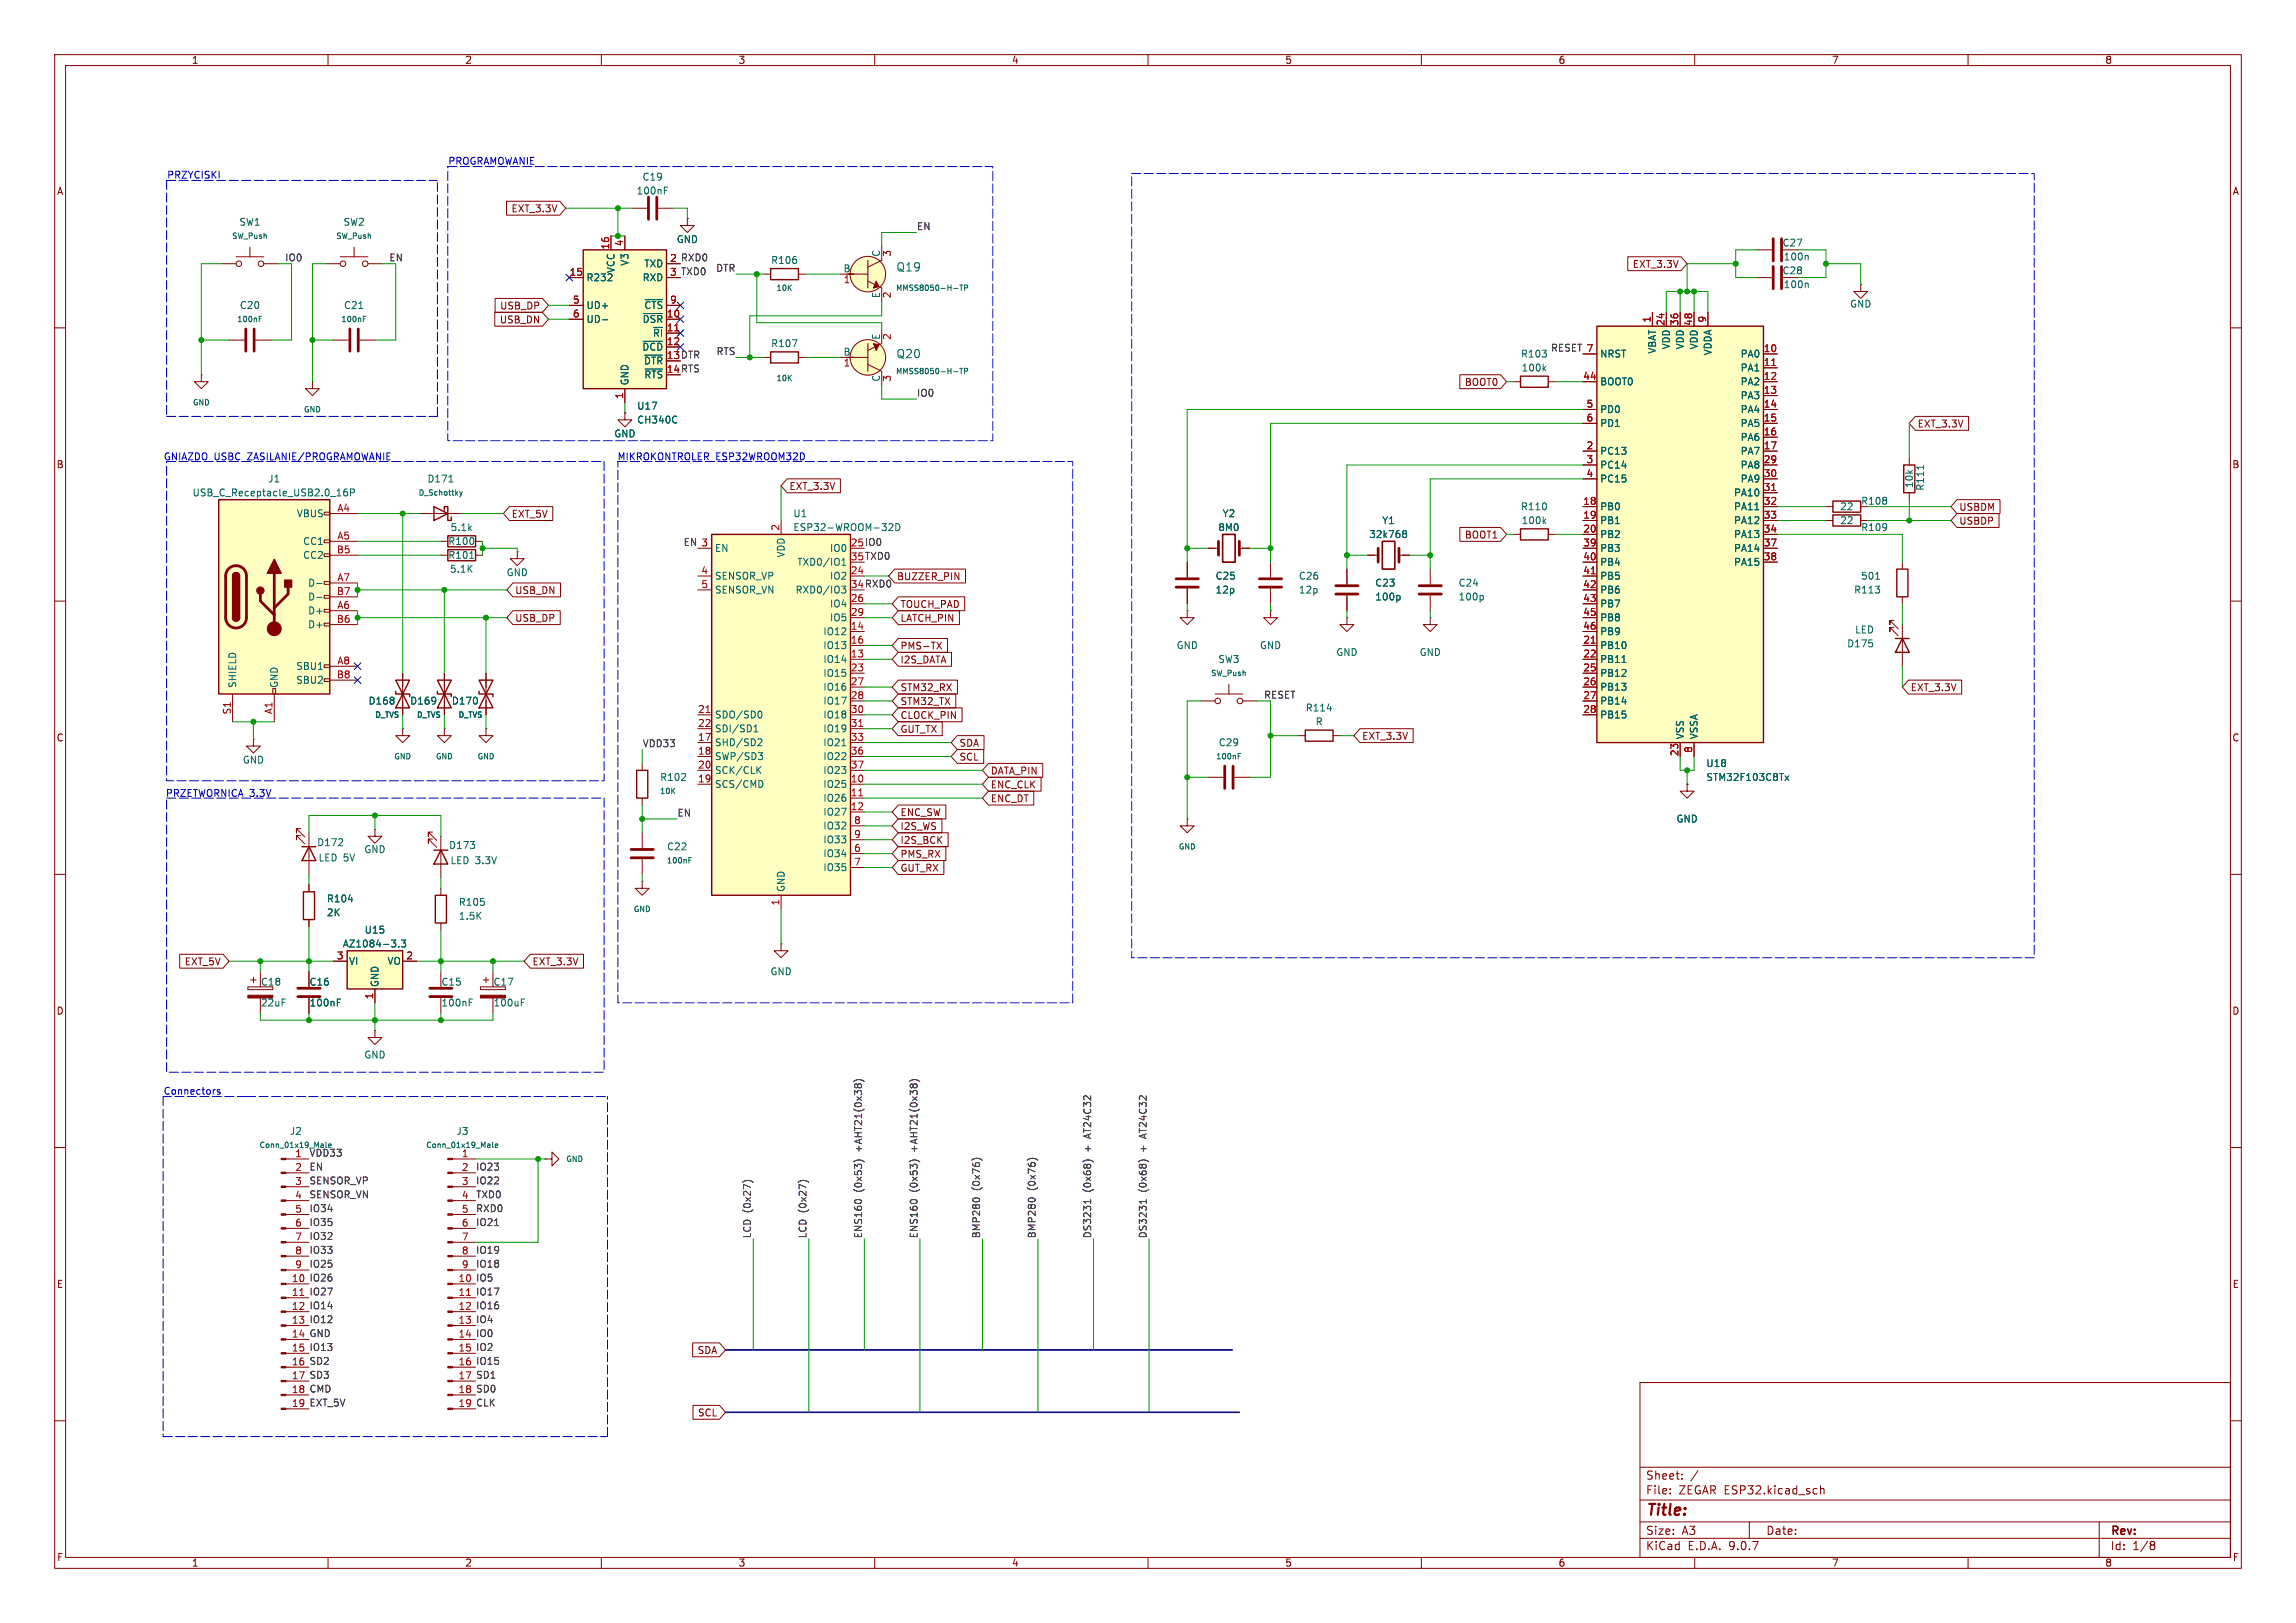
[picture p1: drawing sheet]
<svg xmlns="http://www.w3.org/2000/svg" width="420mm" height="297mm" viewBox="0 0 420 297" stroke-linecap="round" stroke-linejoin="round" font-family="sans-serif">
<defs><g id="words">
<text font-size="2.8" fill="#840000" x="301" y="277.9">Title:</text>
<g font-size="2.1" fill="#006464">
<text x="163.9" y="49.9">Q19</text>
<text x="163.9" y="65.8">Q20</text>
</g>
<g font-size="2.1" fill="#840000">
<text x="301" y="273.7">File:</text>
<text x="301" y="271">Sheet:</text>
<text x="307.1" y="273.7">ZEGAR ESP32.kicad_sch</text>
<text x="301" y="281.1">Size:</text>
<text x="307.6" y="281.1">A3</text>
<text x="323" y="281.1">Date:</text>
<text x="386" y="281.3">Rev:</text>
<text x="301" y="283.9">KiCad</text>
<text x="308.7" y="283.9">E.D.A.</text>
<text x="316.3" y="283.9">9.0.7</text>
<text x="386" y="283.9">Id:</text>
<text x="390.1" y="283.9">1/8</text>
</g>
<g font-size="1.8" fill="#840000">
<text x="35" y="11.9">1</text>
<text x="85" y="11.9">2</text>
<text x="135" y="11.9">3</text>
<text x="185" y="11.9">4</text>
<text x="235" y="11.9">5</text>
<text x="285" y="11.9">6</text>
<text x="335" y="11.9">7</text>
<text x="385" y="11.9">8</text>
<text x="10.3" y="35.9">A</text>
<text x="408.3" y="35.9">A</text>
<text x="93.5" y="39.1">EXT_3.3V</text>
<text x="122.5" y="48">2 RXD0</text>
<text x="298.6" y="49.2">EXT_3.3V</text>
<text x="91.3" y="59.4">USB_DN</text>
<text x="91.4" y="56.8">USB_DP</text>
<text x="121.9" y="65.8">13 DTR</text>
<text x="121.9" y="68.3">14 RTS</text>
<text x="267.8" y="70.8">BOOT0</text>
<text x="350.7" y="78.4">EXT_3.3V</text>
<text x="10.3" y="85.9">B</text>
<text x="144.3" y="89.9">EXT_3.3V</text>
<text x="408.2" y="85.9">B</text>
<text x="93.5" y="94.9">EXT_5V</text>
<text x="358.3" y="93.7">USBDM</text>
<text x="267.8" y="98.7">BOOT1</text>
<text x="358.3" y="96.2">USBDP</text>
<text x="164" y="106.4">BUZZER_PIN</text>
<text x="94.1" y="108.9">USB_DN</text>
<text x="94.1" y="114">USB_DP</text>
<text x="164.6" y="114">LATCH_PIN</text>
<text x="164.6" y="111.4">TOUCH_PAD</text>
<text x="164.6" y="119.1">PMS-TX</text>
<text x="164.6" y="121.6">I2S_DATA</text>
<text x="164.6" y="129.2">STM32_TX</text>
<text x="164.6" y="126.7">STM32_RX</text>
<text x="164.6" y="131.8">CLOCK_PIN</text>
<text x="349.4" y="126.7">EXT_3.3V</text>
<text x="10.3" y="135.9">C</text>
<text x="164.6" y="134.3">GUT_TX</text>
<text x="175.4" y="136.8">SDA</text>
<text x="249.1" y="135.6">EXT_3.3V</text>
<text x="408.2" y="135.9">C</text>
<text x="175.4" y="139.4">SCL</text>
<text x="181.1" y="141.9">DATA_PIN</text>
<text x="164.6" y="149.5">ENC_SW</text>
<text x="181.1" y="144.5">ENC_CLK</text>
<text x="181.1" y="147">ENC_DT</text>
<text x="164.6" y="154.6">I2S_BCK</text>
<text x="164.6" y="152.1">I2S_WS</text>
<text x="164.6" y="159.7">GUT_RX</text>
<text x="164.6" y="157.2">PMS_RX</text>
<text x="33.7" y="176.8">EXT_5V</text>
<text x="97.3" y="176.8">EXT_3.3V</text>
<text x="10.3" y="185.9">D</text>
<text x="408.2" y="185.9">D</text>
<text x="10.3" y="235.9">E</text>
<text x="408.3" y="235.9">E</text>
<text x="127.5" y="248">SDA</text>
<text x="127.6" y="259.4">SCL</text>
<text x="10.3" y="285.9">F</text>
<text x="35" y="286.9">1</text>
<text x="85" y="286.9">2</text>
<text x="135" y="286.9">3</text>
<text x="185" y="286.9">4</text>
<text x="235" y="286.9">5</text>
<text x="285" y="286.9">6</text>
<text x="335" y="286.9">7</text>
<text x="385" y="286.9">8</text>
<text x="408.3" y="285.9">F</text>
</g>
<g font-size="1.8" fill="#0000c2">
<text x="30.5" y="32.8">PRZYCISKI</text>
<text x="81.9" y="30.2">PROGRAMOWANIE</text>
<text x="29.9" y="84.4">GNIAZDO USBC</text>
<text x="45.4" y="84.4">ZASILANIE/PROGRAMOWANIE</text>
<text x="112.9" y="84.4">MIKROKONTROLER</text>
<text x="130.9" y="84.4">ESP32WROOM32D</text>
<text x="30.3" y="146">PRZETWORNICA 3.3V</text>
<text x="29.8" y="200.4">Connectors</text>
</g>
<g font-size="1.8" fill="#006464">
<text x="116.3" y="35.8">100nF</text>
<text x="117.4" y="33.2">C19</text>
<text x="43.7" y="41.5">SW1</text>
<text x="62.7" y="41.5">SW2</text>
<text x="123.7" y="44.7">GND</text>
<text x="161" y="47.1" transform="rotate(-90 161 47.1)">C</text>
<text x="326" y="45.3">C27</text>
<text x="326.2" y="47.9">100n</text>
<text x="107.2" y="51.7">R232</text>
<text x="112.6" y="50.1" transform="rotate(-90 112.6 50.1)">VCC</text>
<text x="115.2" y="48.7" transform="rotate(-90 115.2 48.7)">V3</text>
<text x="117.5" y="51.7">RXD</text>
<text x="117.8" y="49.1">TXD</text>
<text x="141" y="48.5">R106</text>
<text x="154.2" y="49.9">B</text>
<text x="326" y="50.4">C28</text>
<text x="326.2" y="52.9">100n</text>
<text x="43.8" y="56.7">C20</text>
<text x="62.8" y="56.7">C21</text>
<text x="107.2" y="56.7">UD+</text>
<text x="107.2" y="59.3">UD-</text>
<text x="117.5" y="59.3">~{DSR}</text>
<text x="117.8" y="56.7">~{CTS}</text>
<text x="161" y="54.7" transform="rotate(-90 161 54.7)">E</text>
<text x="338.3" y="56.5">GND</text>
<text x="117.4" y="64.4">~{DCD}</text>
<text x="119.3" y="61.8">~{RI}</text>
<text x="141" y="63.7">R107</text>
<text x="154.2" y="65.2">B</text>
<text x="161" y="62.3" transform="rotate(-90 161 62.3)">E</text>
<text x="278.1" y="65.6">R103</text>
<text x="292.6" y="65.6">NRST</text>
<text x="303.1" y="64.8" transform="rotate(-90 303.1 64.8)">VBAT</text>
<text x="305.7" y="64" transform="rotate(-90 305.7 64)">VDD</text>
<text x="308.2" y="64" transform="rotate(-90 308.2 64)">VDD</text>
<text x="310.7" y="64" transform="rotate(-90 310.7 64)">VDD</text>
<text x="313.3" y="65.1" transform="rotate(-90 313.3 65.1)">VDDA</text>
<text x="318.3" y="65.6">PA0</text>
<text x="115.2" y="70.6" transform="rotate(-90 115.2 70.6)">GND</text>
<text x="117.7" y="66.9">~{DTR}</text>
<text x="117.8" y="69.4">~{RTS}</text>
<text x="161" y="70" transform="rotate(-90 161 70)">C</text>
<text x="278.2" y="68.2">100k</text>
<text x="292.6" y="70.7">BOOT0</text>
<text x="318.3" y="68.2">PA1</text>
<text x="318.3" y="70.7">PA2</text>
<text x="116.5" y="75.2">U17</text>
<text x="116.5" y="77.7">CH340C</text>
<text x="292.6" y="75.8">PD0</text>
<text x="318.3" y="73.3">PA3</text>
<text x="318.3" y="75.8">PA4</text>
<text x="112.3" y="80.2">GND</text>
<text x="292.6" y="78.3">PD1</text>
<text x="292.6" y="83.4">PC13</text>
<text x="318.3" y="78.3">PA5</text>
<text x="318.3" y="80.9">PA6</text>
<text x="318.3" y="83.4">PA7</text>
<text x="49" y="88.5">J1</text>
<text x="78.1" y="88.5">D171</text>
<text x="292.6" y="86">PC14</text>
<text x="292.6" y="88.5">PC15</text>
<text x="318.3" y="86">PA8</text>
<text x="318.3" y="88.5">PA9</text>
<text x="350.1" y="89.4" transform="rotate(-90 350.1 89.4)">10k</text>
<text x="352.1" y="89.9" transform="rotate(-90 352.1 89.9)">R111</text>
<text x="35.1" y="91">USB_C_Receptacle_USB2.0_16P</text>
<text x="54.2" y="94.8">VBUS</text>
<text x="145" y="94.8">U1</text>
<text x="223.5" y="94.8">Y2</text>
<text x="278.1" y="93.6">R110</text>
<text x="292.6" y="93.6">PB0</text>
<text x="317.1" y="91">PA10</text>
<text x="317.1" y="93.6">PA11</text>
<text x="336.5" y="93.6">22</text>
<text x="340.3" y="92.6">R108</text>
<text x="55.4" y="99.9">CC1</text>
<text x="81.9" y="99.9">R100</text>
<text x="82.3" y="97.4">5.1k</text>
<text x="130.7" y="101.2">EN</text>
<text x="145" y="97.4">ESP32-WROOM-32D</text>
<text x="151.7" y="101.2">IO0</text>
<text x="222.8" y="97.4">8M0</text>
<text x="250.4" y="98.7">32k768</text>
<text x="252.7" y="96.1">Y1</text>
<text x="278.2" y="96.1">100k</text>
<text x="292.6" y="96.1">PB1</text>
<text x="292.6" y="98.7">PB2</text>
<text x="292.6" y="101.2">PB3</text>
<text x="317.1" y="96.1">PA12</text>
<text x="317.1" y="98.7">PA13</text>
<text x="317.1" y="101.2">PA14</text>
<text x="336.5" y="96.1">22</text>
<text x="340.3" y="97.4">R109</text>
<text x="55.4" y="102.5">CC2</text>
<text x="56.3" y="107.5">D-</text>
<text x="81.9" y="102.5">R101</text>
<text x="82.2" y="105">5.1K</text>
<text x="92.6" y="105.6">GND</text>
<text x="130.7" y="106.3">SENSOR_VP</text>
<text x="143.7" y="102.1" transform="rotate(-90 143.7 102.1)">VDD</text>
<text x="145.7" y="103.7">TXD0/IO1</text>
<text x="151.7" y="106.3">IO2</text>
<text x="222.3" y="106.3">C25</text>
<text x="237.5" y="106.3">C26</text>
<text x="251.5" y="107.5">C23</text>
<text x="266.7" y="107.5">C24</text>
<text x="292.6" y="103.7">PB4</text>
<text x="292.6" y="106.3">PB5</text>
<text x="317.1" y="103.7">PA15</text>
<text x="340.3" y="106.3">501</text>
<text x="56.3" y="110.1">D-</text>
<text x="56.3" y="112.6">D+</text>
<text x="130.7" y="108.8">SENSOR_VN</text>
<text x="145.4" y="108.8">RXD0/IO3</text>
<text x="151.7" y="111.4">IO4</text>
<text x="151.7" y="113.9">IO5</text>
<text x="222.3" y="108.8">12p</text>
<text x="237.5" y="108.8">12p</text>
<text x="251.5" y="110.1">100p</text>
<text x="266.7" y="110.1">100p</text>
<text x="292.6" y="108.8">PB6</text>
<text x="292.6" y="111.4">PB7</text>
<text x="292.6" y="113.9">PB8</text>
<text x="339.1" y="108.8">R113</text>
<text x="56.3" y="115.2">D+</text>
<text x="150.5" y="116.4">IO12</text>
<text x="150.5" y="119">IO13</text>
<text x="215.1" y="119">GND</text>
<text x="230.4" y="119">GND</text>
<text x="292.6" y="116.4">PB9</text>
<text x="292.6" y="119">PB10</text>
<text x="337.8" y="118.7">D175</text>
<text x="339.2" y="116.1">LED</text>
<text x="43.4" y="126" transform="rotate(-90 43.4 126)">SHIELD</text>
<text x="51" y="126" transform="rotate(-90 51 126)">GND</text>
<text x="54.1" y="122.8">SBU1</text>
<text x="54.1" y="125.3">SBU2</text>
<text x="150.5" y="121.5">IO14</text>
<text x="150.5" y="124.1">IO15</text>
<text x="222.8" y="121.5">SW3</text>
<text x="244.3" y="120.2">GND</text>
<text x="259.6" y="120.2">GND</text>
<text x="292.6" y="121.5">PB11</text>
<text x="292.6" y="124.1">PB12</text>
<text x="67.3" y="129.1">D168</text>
<text x="74.9" y="129.1">D169</text>
<text x="82.6" y="129.1">D170</text>
<text x="130.7" y="131.7">SDO/SD0</text>
<text x="150.5" y="126.6">IO16</text>
<text x="150.5" y="129.1">IO17</text>
<text x="150.5" y="131.7">IO18</text>
<text x="238.7" y="130.4">R114</text>
<text x="292.6" y="126.6">PB13</text>
<text x="292.6" y="129.1">PB14</text>
<text x="292.6" y="131.7">PB15</text>
<text x="130.7" y="134.2">SDI/SD1</text>
<text x="130.7" y="136.8">SHD/SD2</text>
<text x="150.5" y="134.2">IO19</text>
<text x="150.5" y="136.8">IO21</text>
<text x="222.8" y="136.8">C29</text>
<text x="240.6" y="132.9">R</text>
<text x="308.2" y="135.4" transform="rotate(-90 308.2 135.4)">VSS</text>
<text x="310.7" y="135.4" transform="rotate(-90 310.7 135.4)">VSSA</text>
<text x="44.3" y="139.9">GND</text>
<text x="120.7" y="143.1">R102</text>
<text x="130.7" y="139.3">SWP/SD3</text>
<text x="130.7" y="141.8">SCK/CLK</text>
<text x="150.5" y="139.3">IO22</text>
<text x="150.5" y="141.8">IO23</text>
<text x="312" y="140.6">U18</text>
<text x="312" y="143.1">STM32F103C8Tx</text>
<text x="130.7" y="144.4">SCS/CMD</text>
<text x="150.5" y="144.4">IO25</text>
<text x="150.5" y="146.9">IO26</text>
<text x="150.5" y="149.5">IO27</text>
<text x="57.9" y="155">D172</text>
<text x="82.1" y="155.5">D173</text>
<text x="121.9" y="155.8">C22</text>
<text x="150.5" y="152">IO32</text>
<text x="150.5" y="154.5">IO33</text>
<text x="306.6" y="150.7">GND</text>
<text x="58.2" y="157.8">LED 5V</text>
<text x="66.5" y="156.3">GND</text>
<text x="82.3" y="158.3">LED 3.3V</text>
<text x="150.5" y="157.1">IO34</text>
<text x="150.5" y="159.6">IO35</text>
<text x="59.7" y="165.3">R104</text>
<text x="59.7" y="167.9">2K</text>
<text x="83.8" y="166">R105</text>
<text x="143.7" y="163.3" transform="rotate(-90 143.7 163.3)">GND</text>
<text x="62.6" y="173.6">AZ1084-3.3</text>
<text x="66.6" y="171">U15</text>
<text x="83.8" y="168.5">1.5K</text>
<text x="63.8" y="176.8">VI</text>
<text x="70.8" y="176.8">VO</text>
<text x="140.8" y="178.7">GND</text>
<text x="47.6" y="180.6">C18</text>
<text x="47.6" y="184.4">22uF</text>
<text x="56.5" y="184.4">100nF</text>
<text x="56.5" y="180.6">C16</text>
<text x="69.4" y="180.7" transform="rotate(-90 69.4 180.7)">GND</text>
<text x="80.7" y="184.4">100nF</text>
<text x="80.7" y="180.6">C15</text>
<text x="90.2" y="184.4">100uF</text>
<text x="90.2" y="180.6">C17</text>
<text x="66.5" y="193.9">GND</text>
<text x="52.9" y="207.9">J2</text>
<text x="83.4" y="207.9">J3</text>
</g>
<g font-size="1.8" fill="#0f0f0f">
<text x="52.1" y="47.9">IO0</text>
<text x="71.1" y="47.9">EN</text>
<text x="167.6" y="42.2">EN</text>
<text x="122.5" y="50.5">3 TXD0</text>
<text x="130.9" y="49.8">DTR</text>
<text x="131" y="65.1">RTS</text>
<text x="283.6" y="64.4">RESET 7</text>
<text x="167.6" y="72.7">IO0</text>
<text x="125" y="100">EN 3</text>
<text x="155.5" y="100.1">25 IO0</text>
<text x="155.5" y="102.6">35 TXD0</text>
<text x="155.5" y="107.7">34 RXD0</text>
<text x="231.1" y="127.9">RESET</text>
<text x="117.5" y="136.8">VDD33</text>
<text x="123.8" y="149.5">EN</text>
<text x="199.7" y="207.9" transform="rotate(-90 199.7 207.9)">AT24C32</text>
<text x="209.8" y="207.9" transform="rotate(-90 209.8 207.9)">AT24C32</text>
<text x="56.5" y="211.7">VDD33</text>
<text x="56.5" y="214.3">EN</text>
<text x="87" y="214.3">IO23</text>
<text x="157.8" y="210.7" transform="rotate(-90 157.8 210.7)">+AHT21(0x38)</text>
<text x="167.9" y="210.7" transform="rotate(-90 167.9 210.7)">+AHT21(0x38)</text>
<text x="199.7" y="210.7" transform="rotate(-90 199.7 210.7)">+</text>
<text x="209.8" y="210.7" transform="rotate(-90 209.8 210.7)">+</text>
<text x="56.5" y="219.4">SENSOR_VN</text>
<text x="56.5" y="216.8">SENSOR_VP</text>
<text x="56.5" y="221.9">IO34</text>
<text x="87" y="219.4">TXD0</text>
<text x="87" y="221.9">RXD0</text>
<text x="87" y="216.8">IO22</text>
<text x="157.8" y="218.2" transform="rotate(-90 157.8 218.2)">(0x53)</text>
<text x="167.9" y="218.2" transform="rotate(-90 167.9 218.2)">(0x53)</text>
<text x="179.4" y="217.9" transform="rotate(-90 179.4 217.9)">(0x76)</text>
<text x="189.5" y="217.9" transform="rotate(-90 189.5 217.9)">(0x76)</text>
<text x="199.7" y="218.2" transform="rotate(-90 199.7 218.2)">(0x68)</text>
<text x="209.8" y="218.2" transform="rotate(-90 209.8 218.2)">(0x68)</text>
<text x="56.5" y="227">IO32</text>
<text x="56.5" y="224.4">IO35</text>
<text x="87" y="224.4">IO21</text>
<text x="137.4" y="226.7" transform="rotate(-90 137.4 226.7)">LCD (0x27)</text>
<text x="147.6" y="226.7" transform="rotate(-90 147.6 226.7)">LCD (0x27)</text>
<text x="157.8" y="226.7" transform="rotate(-90 157.8 226.7)">ENS160</text>
<text x="167.9" y="226.7" transform="rotate(-90 167.9 226.7)">ENS160</text>
<text x="179.4" y="226.7" transform="rotate(-90 179.4 226.7)">BMP280</text>
<text x="189.5" y="226.7" transform="rotate(-90 189.5 226.7)">BMP280</text>
<text x="199.7" y="226.7" transform="rotate(-90 199.7 226.7)">DS3231</text>
<text x="209.8" y="226.7" transform="rotate(-90 209.8 226.7)">DS3231</text>
<text x="56.5" y="232.1">IO25</text>
<text x="56.5" y="229.5">IO33</text>
<text x="87" y="229.5">IO19</text>
<text x="87" y="232.1">IO18</text>
<text x="56.5" y="234.6">IO26</text>
<text x="56.5" y="239.7">IO14</text>
<text x="56.5" y="237.1">IO27</text>
<text x="87" y="239.7">IO16</text>
<text x="87" y="234.6">IO5</text>
<text x="87" y="237.1">IO17</text>
<text x="56.5" y="242.2">IO12</text>
<text x="56.5" y="244.8">GND</text>
<text x="87" y="244.8">IO0</text>
<text x="87" y="242.2">IO4</text>
<text x="56.5" y="247.3">IO13</text>
<text x="56.5" y="249.8">SD2</text>
<text x="87" y="249.8">IO15</text>
<text x="87" y="247.3">IO2</text>
<text x="56.5" y="254.9">CMD</text>
<text x="56.5" y="252.4">SD3</text>
<text x="56.5" y="257.5">EXT_5V</text>
<text x="87" y="254.9">SD0</text>
<text x="87" y="252.4">SD1</text>
<text x="87" y="257.5">CLK</text>
</g>
<g font-size="1.8" fill="#a90000">
<text x="111.5" y="45.8" transform="rotate(-90 111.5 45.8)">16</text>
<text x="114" y="45.2" transform="rotate(-90 114 45.2)">4</text>
<text x="163.3" y="47.1" transform="rotate(-90 163.3 47.1)">3</text>
<text x="104.1" y="50.5">15</text>
<text x="122.5" y="48">2</text>
<text x="122.5" y="50.5">3</text>
<text x="154.2" y="52.1">1</text>
<text x="104.7" y="55.6">5</text>
<text x="104.7" y="58.2">6</text>
<text x="121.9" y="58.2">10</text>
<text x="122.5" y="55.6">9</text>
<text x="163.3" y="54.7" transform="rotate(-90 163.3 54.7)">2</text>
<text x="302" y="59.1" transform="rotate(-90 302 59.1)">1</text>
<text x="304.5" y="59.7" transform="rotate(-90 304.5 59.7)">24</text>
<text x="307.1" y="59.7" transform="rotate(-90 307.1 59.7)">36</text>
<text x="309.6" y="59.7" transform="rotate(-90 309.6 59.7)">48</text>
<text x="312.2" y="59.1" transform="rotate(-90 312.2 59.1)">9</text>
<text x="121.9" y="60.7">11</text>
<text x="121.9" y="63.2">12</text>
<text x="121.9" y="65.8">13</text>
<text x="163.3" y="62.3" transform="rotate(-90 163.3 62.3)">2</text>
<text x="290.1" y="64.5">7</text>
<text x="322.5" y="64.5">10</text>
<text x="121.9" y="68.3">14</text>
<text x="154.2" y="67.4">1</text>
<text x="163.3" y="69.9" transform="rotate(-90 163.3 69.9)">3</text>
<text x="289.5" y="69.6">44</text>
<text x="322.5" y="67.1">11</text>
<text x="322.5" y="69.6">12</text>
<text x="114" y="73.1" transform="rotate(-90 114 73.1)">1</text>
<text x="290.1" y="74.7">5</text>
<text x="290.1" y="77.2">6</text>
<text x="322.5" y="72.1">13</text>
<text x="322.5" y="74.7">14</text>
<text x="322.5" y="77.2">15</text>
<text x="290.1" y="82.3">2</text>
<text x="322.5" y="79.8">16</text>
<text x="322.5" y="82.3">17</text>
<text x="290.1" y="84.8">3</text>
<text x="290.1" y="87.4">4</text>
<text x="322.5" y="84.8">29</text>
<text x="322.5" y="87.4">30</text>
<text x="322.5" y="89.9">31</text>
<text x="61.6" y="93.7">A4</text>
<text x="289.5" y="92.5">18</text>
<text x="289.5" y="95">19</text>
<text x="322.5" y="92.5">32</text>
<text x="322.5" y="95">33</text>
<text x="61.5" y="101.3">B5</text>
<text x="61.6" y="98.8">A5</text>
<text x="142.6" y="97.2" transform="rotate(-90 142.6 97.2)">2</text>
<text x="289.5" y="97.5">20</text>
<text x="289.5" y="100.1">39</text>
<text x="322.5" y="97.5">34</text>
<text x="322.5" y="100.1">37</text>
<text x="61.6" y="106.4">A7</text>
<text x="128.2" y="105.2">4</text>
<text x="128.2" y="107.7">5</text>
<text x="155.5" y="105.2">24</text>
<text x="289.5" y="102.6">40</text>
<text x="289.5" y="105.2">41</text>
<text x="289.5" y="107.7">42</text>
<text x="322.5" y="102.6">38</text>
<text x="61.5" y="109">B7</text>
<text x="61.6" y="111.5">A6</text>
<text x="155.5" y="110.2">26</text>
<text x="155.5" y="112.8">29</text>
<text x="289.5" y="110.2">43</text>
<text x="289.5" y="112.8">45</text>
<text x="61.5" y="114">B6</text>
<text x="155.5" y="115.3">14</text>
<text x="155.5" y="117.9">16</text>
<text x="289.5" y="115.3">46</text>
<text x="289.5" y="117.9">21</text>
<text x="61.5" y="124.2">B8</text>
<text x="61.6" y="121.7">A8</text>
<text x="155.5" y="120.4">13</text>
<text x="155.5" y="122.9">23</text>
<text x="155.5" y="125.5">27</text>
<text x="289.5" y="120.4">22</text>
<text x="289.5" y="122.9">25</text>
<text x="289.5" y="125.5">26</text>
<text x="42.3" y="130.9" transform="rotate(-90 42.3 130.9)">S1</text>
<text x="49.9" y="130.8" transform="rotate(-90 49.9 130.8)">A1</text>
<text x="127.6" y="130.6">21</text>
<text x="155.5" y="128">28</text>
<text x="155.5" y="130.6">30</text>
<text x="289.5" y="128">27</text>
<text x="289.5" y="130.6">28</text>
<text x="127.6" y="133.1">22</text>
<text x="127.6" y="135.6">17</text>
<text x="155.5" y="133.1">31</text>
<text x="155.5" y="135.6">33</text>
<text x="309.6" y="137.9" transform="rotate(-90 309.6 137.9)">8</text>
<text x="127.6" y="138.2">18</text>
<text x="127.6" y="140.7">20</text>
<text x="127.6" y="143.3">19</text>
<text x="155.5" y="138.2">36</text>
<text x="155.5" y="140.7">37</text>
<text x="155.5" y="143.3">10</text>
<text x="307.1" y="138.5" transform="rotate(-90 307.1 138.5)">23</text>
<text x="155.5" y="145.8">11</text>
<text x="155.5" y="148.3">12</text>
<text x="156.1" y="150.9">8</text>
<text x="156.1" y="153.4">9</text>
<text x="156.1" y="156">6</text>
<text x="156.1" y="158.5">7</text>
<text x="142.6" y="165.8" transform="rotate(-90 142.6 165.8)">1</text>
<text x="61.5" y="175.6">3</text>
<text x="74.2" y="175.6">2</text>
<text x="68.3" y="183" transform="rotate(-90 68.3 183)">1</text>
<text x="53.9" y="211.8">1</text>
<text x="53.9" y="214.4">2</text>
<text x="84.4" y="211.8">1</text>
<text x="84.4" y="214.4">2</text>
<text x="53.9" y="216.9">3</text>
<text x="53.9" y="219.5">4</text>
<text x="53.9" y="222">5</text>
<text x="84.4" y="216.9">3</text>
<text x="84.4" y="219.5">4</text>
<text x="84.4" y="222">5</text>
<text x="53.9" y="224.5">6</text>
<text x="53.9" y="227.1">7</text>
<text x="84.4" y="224.5">6</text>
<text x="84.4" y="227.1">7</text>
<text x="53.9" y="229.6">8</text>
<text x="53.9" y="232.2">9</text>
<text x="84.4" y="229.6">8</text>
<text x="84.4" y="232.2">9</text>
<text x="53.3" y="234.7">10</text>
<text x="53.3" y="237.2">11</text>
<text x="53.3" y="239.8">12</text>
<text x="83.8" y="234.7">10</text>
<text x="83.8" y="237.2">11</text>
<text x="83.8" y="239.8">12</text>
<text x="53.3" y="242.3">13</text>
<text x="53.3" y="244.9">14</text>
<text x="83.8" y="242.3">13</text>
<text x="83.8" y="244.9">14</text>
<text x="53.3" y="247.4">15</text>
<text x="53.3" y="249.9">16</text>
<text x="83.8" y="247.4">15</text>
<text x="83.8" y="249.9">16</text>
<text x="53.3" y="252.5">17</text>
<text x="53.3" y="255">18</text>
<text x="53.3" y="257.6">19</text>
<text x="83.8" y="252.5">17</text>
<text x="83.8" y="255">18</text>
<text x="83.8" y="257.6">19</text>
</g>
<g font-size="1.4" fill="#006464">
<text x="42.4" y="43.9">SW_Push</text>
<text x="61.4" y="43.9">SW_Push</text>
<text x="141.9" y="53.4">10K</text>
<text x="163.8" y="53.4">MMSS8050-H-TP</text>
<text x="43.3" y="59.1">100nF</text>
<text x="62.3" y="59.1">100nF</text>
<text x="141.9" y="69.9">10K</text>
<text x="163.8" y="68.7">MMSS8050-H-TP</text>
<text x="35.2" y="74.4">GND</text>
<text x="55.5" y="75.7">GND</text>
<text x="76.5" y="90.9">D_Schottky</text>
<text x="221.4" y="123.9">SW_Push</text>
<text x="68.5" y="131.5">D_TVS</text>
<text x="76.2" y="131.5">D_TVS</text>
<text x="83.8" y="131.5">D_TVS</text>
<text x="72" y="139.2">GND</text>
<text x="79.6" y="139.2">GND</text>
<text x="87.2" y="139.2">GND</text>
<text x="222.4" y="139.2">100nF</text>
<text x="120.6" y="145.5">10K</text>
<text x="215.5" y="155.7">GND</text>
<text x="121.9" y="158.2">100nF</text>
<text x="115.8" y="167.1">GND</text>
<text x="47.4" y="210.3">Conn_01x19_Male</text>
<text x="77.8" y="210.3">Conn_01x19_Male</text>
<text x="103.5" y="212.8">GND</text>
</g>
</g></defs>
<g fill="none" stroke="#840000" stroke-width=".18">
<path d="M10 10h400v277h-400zM12 12h396v273h-396zM60 10v2M110 10v2M160 10v2M210 10v2M260 10v2M310 10v2M360 10v2M115.6 38.1h2.8M120.4 38.1h2.8M321.3 45.7h2.8"/>
<path d="M10 60h2M41.9 62.2h2.8M46.7 62.2h2.8M114.3 75.6v1.2h1.3l-1.3 1.3-1.3-1.3h1.3M114.3 75.6h.1M276.9 69.9h1.2M283.2 69.9h1.3M408 60h2M276.9 97.8h1.2M283.2 97.8h1.3M10 110h2M232.4 111.8v1.2h1.3l-1.3 1.3-1.3-1.3h1.3"/>
<path d="M232.4 111.8h.1M232.4 102.9v2.8M232.4 107.7v2.8M246.4 113v1.3h1.2l-1.2 1.3-1.3-1.3h1.3M246.4 113h.1M246.4 104.1v2.8M246.4 109v2.8M250.2 101.6h1.9M255.9 101.6h1.9M261.6 104.1v2.8M261.6 109v2.8M346.5 113.5h-.8v.8v-.8l1.5 1.6"/>
<path d="M346.5 114.8h-.8v.8v-.8l1.5 1.5M348 102.9v1.2M348 109.2v1.3M348 114.3v7.6M408 110h2M88.9 133.4v1.2h1.3l-1.3 1.3-1.3-1.3h1.3M88.9 133.4h.1M219.7 128.3h2.5M222.2 127h5.1M224.8 125.2v1.8M227.3 128.3h2.6M10 160h2"/>
<path d="M79.1 152.3h-.7v.7v-.7l1.5 1.5M79.1 153.5h-.7v.8v-.8l1.5 1.6M80.6 153v7.7M217.2 149.9v1.2h1.2l-1.2 1.3-1.3-1.3h1.3M217.2 149.9h.1M408 160h2M10 210h2M82.8 212.1h4.2M82.8 214.6h4.2M82.8 217.2h4.2M82.8 219.7h4.2M99.7 212.1h1.3v-1.3l1.2 1.3-1.2 1.3v-1.3"/>
<path d="M99.7 212.1h.1M408 210h2M82.8 222.2h4.2M82.8 224.8h4.2M82.8 227.3h4.2M82.8 229.9h4.2M82.8 232.4h4.2M82.8 234.9h4.2M82.8 237.5h4.2M82.8 240h4.2M82.8 242.6h4.2M82.8 245.1h4.2"/>
<path d="M82.8 247.6h4.2M82.8 250.2h4.2M82.8 252.7h4.2M82.8 255.3h4.2M82.8 257.8h4.2M300 253h108v32h-108zM10 260h2M300 278.5h108M300 274.5h108M300 268.5h108M305.5 273.2v.2M305.5 272.5v.1"/>
<path d="M307.7 270.5v.2M307.7 269.8v.1M310.6 269.1l-1.3 1.9M320 278.5v3M333 271.9v1.5M333 272.5l.2-.1 .4 .1 .1 .9M384 278.5v6.5M408 260h2M60 285v2M110 285v2M160 285v2M210 285v2"/>
<path d="M260 285v2M300 281.5h108M310 285v2M360 285v2M393.6 282.1l.4 .1 .2 .2-.3 .3M393.6 282.7h.3M393.9 282.7l.2 .2 .1 .4-.2 .2-.4 .1"/>
<circle cx="222.8" cy="128.3" r=".51"/>
<circle cx="226.8" cy="128.3" r=".51"/>
</g>
<g fill="none" stroke="#840000" stroke-width=".51">
<path d="M118.6 36.1v4M120.1 36.1v4M324.4 43.7v4.1M325.9 43.7v4.1M45 60.2v4.1M46.5 60.2v4.1M230.4 105.9h4M230.4 107.4h4M244.3 107.2h4.1M244.3 108.7h4.1M252.1 100.3v2.6M255.9 100.3v2.6"/>
<path d="M259.6 107.2h4.1M259.6 108.7h4.1"/>
</g>
<g fill="none" stroke="#006464" stroke-width=".18">
<path d="M121.5 34.8h.5M121.5 34.2h.6M47.4 58.4h.3M47.4 57.9h.5M330.6 46.7l.2 .2v.7M282.4 67.4l.4 .5M282.8 67l-.5 .5M256.7 97.6h.1M256.7 97.2l.4-.1 .1 .1 .1 .2-.2 .2M256.8 97.6h.3M256.8 97.6l-.1 .1M257.1 97.6l.2 .3-.1 .3-.1 .2-.4-.1"/>
<path d="M282.4 95.3l.4 .5M282.8 95l-.5 .5M255.9 109l.2 .2v.4l-.2 .2M271.1 109l.2 .2v.4l-.2 .2M343.1 106h.7M90.1 209v.9l.2 .1M90.6 209.7l.5-.1-.1-.2-.3-.1-.1 .2v.5h.4"/>
</g>
<path d="M278.1 68.8h5.1v2.1h-5.1zM278.1 96.8h5.1v2h-5.1zM346.7 116.8h2.5M347 104.1h2v5.1h-2zM348 116.8l1.2 2.6h-2.5zM79.4 155.6h2.5M80.6 155.6l1.3 2.5h-2.5z" fill="none" stroke="#840000" stroke-width=".25"/>
<path d="M252.9 99.1h2.2v5h-2.2z" fill="none" stroke="#840000" stroke-width=".3"/>
<g fill="#840000" stroke="#840000" stroke-width=".18">
<path d="M81.9 212h.9v.2h-.9z"/>
<path d="M81.9 214.5h.9v.3h-.9z"/>
<path d="M81.9 217h.9v.3h-.9z"/>
<path d="M81.9 219.6h.9v.2h-.9z"/>
<path d="M81.9 222.1h.9v.3h-.9z"/>
<path d="M81.9 224.7h.9v.2h-.9z"/>
<path d="M81.9 227.2h.9v.3h-.9z"/>
<path d="M81.9 229.7h.9v.3h-.9z"/>
<path d="M81.9 232.3h.9v.2h-.9z"/>
<path d="M81.9 234.8h.9v.3h-.9z"/>
<path d="M81.9 237.4h.9v.2h-.9z"/>
<path d="M81.9 239.9h.9v.3h-.9z"/>
<path d="M81.9 242.4h.9v.3h-.9z"/>
<path d="M81.9 245h.9v.2h-.9z"/>
<path d="M81.9 247.5h.9v.3h-.9z"/>
<path d="M81.9 250.1h.9v.2h-.9z"/>
<path d="M81.9 252.6h.9v.3h-.9z"/>
<path d="M81.9 255.1h.9v.3h-.9z"/>
<path d="M81.9 257.7h.9v.2h-.9z"/>
</g>
<path d="M85.3 237.1h.8" fill="none" stroke="#a90000" stroke-width=".18"/>
<path d="M292.1 59.7h30.5v76.2h-30.5z" fill="#ffffc2"/>
<path d="M292.1 59.7h30.5v76.2h-30.5zM79.4 92.7l2.5 1.3-2.5 1.3zM81.3 93.3v-.6h.6v2.6h.6v-.7" fill="none" stroke="#840000" stroke-width=".25"/>
<g fill="none" stroke="#840000" stroke-width=".18">
<path d="M59.7 48.3h2.5M62.2 47h5.1M64.8 45.2v1.8M67.3 48.3h2.5M302.3 57.2v2.5M304.8 57.2v2.5M307.3 57.2v2.5M309.9 57.2v2.5M312.4 57.2v2.5M36.8 68.6v1.3h1.3l-1.3 1.2-1.2-1.2h1.2M36.8 68.6h.1M57.1 69.9v1.2h1.3l-1.3 1.3-1.2-1.3h1.2"/>
<path d="M57.1 69.9h.1M61 62.2h2.8M65.8 62.2h2.8M289.6 64.8h2.5M289.6 69.9h2.5M289.6 74.9h2.5M289.6 77.5h2.5M322.6 64.8h2.5M322.6 69.9h2.5M322.6 74.9h2.5M322.6 77.5h2.5M322.6 67.3h2.5"/>
<path d="M322.6 72.4h2.5M76.8 94h7.7M289.6 82.6h2.5M289.6 85.1h2.5M289.6 87.6h2.5M289.6 92.7h2.5M289.6 95.3h2.5M289.6 97.8h2.5M322.6 82.6h2.5M322.6 85.1h2.5M322.6 87.6h2.5M322.6 92.7h2.5"/>
<path d="M322.6 95.3h2.5M322.6 97.8h2.5M322.6 80h2.5M322.6 90.2h2.5M261.6 113v1.3h1.3l-1.3 1.3-1.3-1.3h1.3M261.6 113h.1M289.6 100.3h2.5M289.6 102.9h2.5M289.6 105.4h2.5M289.6 108h2.5M289.6 110.5h2.5M289.6 113h2.5"/>
<path d="M289.6 115.6h2.5M289.6 118.1h2.5M322.6 100.3h2.5M322.6 102.9h2.5M46.4 135.3v1.2h1.2l-1.2 1.3-1.3-1.3h1.3M46.4 135.3h.1M289.6 120.7h2.5M289.6 123.2h2.5M289.6 125.7h2.5M289.6 128.3h2.5M289.6 130.8h2.5M307.3 135.9v2.5"/>
<path d="M309.9 135.9v2.5M308.6 143.5v1.3h1.3l-1.3 1.3-1.3-1.3h1.3M308.6 143.5h.1M52.3 212.1h4.2M52.3 214.6h4.2M52.3 217.2h4.2M52.3 219.7h4.2M52.3 222.2h4.2M52.3 224.8h4.2M52.3 227.3h4.2M52.3 229.9h4.2M52.3 232.4h4.2"/>
<path d="M52.3 234.9h4.2M52.3 237.5h4.2M52.3 240h4.2M52.3 242.6h4.2M52.3 245.1h4.2M52.3 247.6h4.2M52.3 250.2h4.2M52.3 252.7h4.2M52.3 255.3h4.2M52.3 257.8h4.2"/>
<circle cx="62.7" cy="48.3" r=".51"/>
<circle cx="66.8" cy="48.3" r=".51"/>
</g>
<path d="M324.1 66.9h.7M324.1 89.8h.7M291.1 105h.7M291.1 117.7h.7M54.9 237.1h.7" fill="none" stroke="#a90000" stroke-width=".18"/>
<g fill="none" stroke="#006464" stroke-width=".18">
<path d="M65.6 56.5h.8M66.5 58.4h.3M66.5 57.9h.4M82.1 88.2h.8M84.1 90l.2 .6M84.3 90.6l-.2 .4M84.5 90l-.2 .6M321 93.3h.7M296.7 121.2h.7M326.5 142l.7 .8M327.2 142l-.7 .8M59.6 209v.9"/>
<path d="M60.1 209.7l.5-.1-.1-.2h-.3l-.1 .5"/>
</g>
<g fill="#840000" stroke="#840000" stroke-width=".18">
<path d="M51.4 212h.9v.2h-.9z"/>
<path d="M51.4 214.5h.9v.3h-.9z"/>
<path d="M51.4 217h.9v.3h-.9z"/>
<path d="M51.4 219.6h.9v.2h-.9z"/>
<path d="M51.4 222.1h.9v.3h-.9z"/>
<path d="M51.4 224.7h.9v.2h-.9z"/>
<path d="M51.4 227.2h.9v.3h-.9z"/>
<path d="M51.4 229.7h.9v.3h-.9z"/>
<path d="M51.4 232.3h.9v.2h-.9z"/>
<path d="M51.4 234.8h.9v.3h-.9z"/>
<path d="M51.4 237.4h.9v.2h-.9z"/>
<path d="M51.4 239.9h.9v.3h-.9z"/>
<path d="M51.4 242.4h.9v.3h-.9z"/>
<path d="M51.4 245h.9v.2h-.9z"/>
<path d="M51.4 247.5h.9v.3h-.9z"/>
<path d="M51.4 250.1h.9v.2h-.9z"/>
<path d="M51.4 252.6h.9v.3h-.9z"/>
<path d="M51.4 255.1h.9v.3h-.9z"/>
<path d="M51.4 257.7h.9v.2h-.9z"/>
</g>
<path d="M64 60.2v4.1M65.5 60.2v4.1" fill="none" stroke="#840000" stroke-width=".51"/>
<path d="M40 91.4h20.3v35.6h-20.3z" fill="#ffffc2"/>
<g fill="none" stroke="#840000" stroke-width=".18">
<path d="M40.6 48.3h2.6M43.2 47h5.1M45.7 45.2v1.8M48.3 48.3h2.5M59.3 93.7h1v.5h-1zM59.3 98.8h1v.5h-1zM60.3 94h5.1M60.3 99.1h5.1M59.3 101.3h1v.6h-1zM59.3 106.4h1v.5h-1zM59.3 109h1v.5h-1zM59.3 111.5h1v.5h-1z"/>
<path d="M59.3 114h1v.6h-1zM60.3 101.6h5.1M60.3 106.7h5.1M60.3 109.2h5.1M60.3 111.8h5.1M60.3 114.3h5.1M217.2 111.8v1.2h1.2l-1.2 1.3-1.3-1.3h1.3M217.2 111.8h.1M217.2 102.9v2.8M217.2 107.7v2.8M221 100.3h1.9M226.7 100.3h1.9"/>
<path d="M42.5 127v5.1M49.9 126h.5v1h-.5zM50.2 127v5.1M59.3 121.7h1v.5h-1zM59.3 124.2h1v.5h-1zM60.3 121.9h5.1M60.3 124.5h5.1M73.7 133.4v1.2h1.2l-1.2 1.3-1.3-1.3h1.3M73.7 133.4h.1M73.7 123.2v7.6M81.3 133.4v1.2h1.2l-1.2 1.3-1.3-1.3h1.3M81.3 133.4h.1"/>
<path d="M81.3 123.2v7.6M237.5 134.6h1.3M243.8 134.6h1.3M117.5 152.4v2.8M117.5 157.2v2.8M142.9 172.7v1.3h1.2l-1.2 1.3-1.3-1.3h1.3M142.9 172.7h.1"/>
<circle cx="43.7" cy="48.3" r=".51"/>
<circle cx="47.8" cy="48.3" r=".51"/>
</g>
<path d="M40 91.4h20.3v35.6h-20.3zM42.5 105.4a.64 .64 0 0 1 .7-.6 .64 .64 0 0 1 .6 .6M42.5 113a.64 .64 0 0 0 .7 .7 .64 .64 0 0 0 .6-.7M72.4 124.5h2.5l-2.5 5h2.5zM72.4 126.5v.5h2.5v.5M80 124.5h2.5l-2.5 5h2.5zM80 126.5v.5h2.5v.5M238.8 133.6h5v2h-5z" fill="none" stroke="#840000" stroke-width=".25"/>
<path d="M222.9 99.1v2.5M226.7 99.1v2.5M41.8 104.1a1.9 1.9 0 0 1 2.1-.4 1.9 1.9 0 0 1 1.2 1.7v7.6a1.91 1.91 0 0 1-1.9 1.9 1.91 1.91 0 0 1-1.9-1.9v-7.7l.2-.7zM47.6 108.7v1.3l2.6 2.5M50.2 104.9v10.2M52.7 107.4v1.3l-2.5 2.6M215.1 105.9h4.1M215.1 107.4h4.1M115.4 155.4h4.1M115.4 157h4.1" fill="none" stroke="#840000" stroke-width=".51"/>
<g fill="#840000" stroke="#840000" stroke-width=".25">
<path d="M42.5 105.4h1.3v7.6h-1.3z"/>
<path d="M42.7 105a.64 .64 0 0 1 .7-.2 .64 .64 0 0 1 .4 .6h-1.3z"/>
<path d="M42.5 113h1.3a.64 .64 0 0 1-.6 .7 .64 .64 0 0 1-.7-.7z"/>
<path d="M50.2 102.4l1.2 2.5h-2.5z"/>
<path d="M52.1 106.2h1.2v1.2h-1.2z"/>
<circle cx="47.6" cy="108.1" r=".63"/>
</g>
<circle cx="50.2" cy="115.1" r="1.27" fill="#840000" stroke="#840000" stroke-width=".18"/>
<path d="M63.5 89.5h-.4a.86 .86 0 0 0 0 1.2l.4-.1 .1-.4-.3-.2h-.3l-.1 .2M64.1 90.1h.6l.2-.2-.1-.3-.7-.1v1.2M57.9 106.8h1M57.9 109.3h1M242.8 129.7h.8M126 157.4h.3M126 156.9h.5" fill="none" stroke="#006464" stroke-width=".18"/>
<path d="M223.6 97.8h2.3v5.1h-2.3z" fill="none" stroke="#840000" stroke-width=".3"/>
<path d="M130.2 97.8h25.4v66h-25.4z" fill="#ffffc2"/>
<path d="M130.2 97.8h25.4v66h-25.4zM116.5 141h2v5.1h-2z" fill="none" stroke="#840000" stroke-width=".25"/>
<g fill="none" stroke="#840000" stroke-width=".18">
<path d="M142.9 95.3v2.5M127.6 100.3h2.6M127.6 105.4h2.6M127.6 108h2.6M155.6 105.4h2.5M155.6 110.5h2.5M155.6 113h2.5M155.6 115.6h2.5M155.6 118.1h2.5M117.5 139.7v1.3M127.6 130.8h2.6M127.6 133.4h2.6"/>
<path d="M127.6 135.9h2.6M127.6 138.4h2.6M155.6 130.8h2.5M155.6 133.4h2.5M155.6 135.9h2.5M155.6 138.4h2.5M155.6 120.7h2.5M155.6 123.2h2.5M155.6 125.7h2.5M155.6 128.3h2.5M117.5 146.1v1.2M127.6 141h2.6"/>
<path d="M127.6 143.5h2.6M155.6 141h2.5M155.6 143.5h2.5M155.6 146.1h2.5M155.6 148.6h2.5M155.6 151.1h2.5M155.6 153.7h2.5M155.6 156.2h2.5M155.6 158.8h2.5M221 142.2h2.8M225.8 142.2h2.8M80.6 177.8v2.8"/>
<path d="M88.4 179.3h1M88.9 178.8v1M90.2 177.8v2.8M117.5 161.3v1.3h1.2l-1.2 1.2-1.3-1.2h1.3M117.5 161.3h.1M142.9 163.8v2.6M68.6 188.6v1.3h1.2l-1.2 1.2-1.3-1.2h1.3M68.6 188.6h.1M80.6 182.6v2.8M87.9 180.6h4.6v.5h-4.6zM90.2 182.6v2.8"/>
</g>
<g fill="none" stroke="#006464" stroke-width=".18">
<path d="M162.6 96l.5-.2 .2 .4-.8 .9h.8M163.9 95.8a.64 .64 0 0 1 .7 .7 .64 .64 0 0 1-.7 .6zM153.9 107.3h.8l-.4 .4 .4 .2v.5l-.2 .1h-.5M154 103.4h.7M154 102.5l.4-.3v1.2M137.9 133.9h.7M137.9 133l.4-.3v1.2M138.7 137.7h.8l-.4 .5 .3 .1 .1 .5-.3 .2h-.3M138.8 135.2l.4 .1 .2 .3-.8 .9h.8M138.9 130.1a.68 .68 0 0 1 .5 .7 .68 .68 0 0 1-.5 .6M154 136.5h.7M226.5 138.4h.3"/>
<path d="M226.5 137.9h.5M138.6 140.8l.6 .7M139.2 140.3l-.7 .7M139.3 142.9l.3 .5-.3 .6M85.8 183.4h.5M85.8 182.8h.6M95.4 183.4h.4M95.4 182.8h.6"/>
</g>
<path d="M129.1 130.4h.8M157.1 132.9h.7M157.1 145.6h.7" fill="none" stroke="#a90000" stroke-width=".18"/>
<path d="M87.9 182.1h4.6v.5h-4.6z" fill="#840000" stroke="#840000" stroke-width=".18"/>
<path d="M224 140.2v4.1M225.6 140.2v4.1M78.6 180.8h4.1M78.6 182.4h4.1" fill="none" stroke="#840000" stroke-width=".51"/>
<path d="M63.5 174h10.2v7h-10.2z" fill="#ffffc2"/>
<g fill="none" stroke="#840000" stroke-width=".25">
<path d="M141 49.1h5v2.1h-5zM141 64.4h5v2h-5zM81.9 98h5.1v2.1h-5.1zM335.3 91.7h5.1v2h-5.1zM335.3 94.2h5.1v2.1h-5.1zM348.2 85.1h2.1v5.1h-2.1zM81.9 100.6h5.1v2h-5.1zM87.6 124.5h2.6l-2.6 5h2.6zM87.6 126.5v.5h2.6v.5M55.2 154.9h2.6M56.5 154.9l1.3 2.6h-2.6zM55.5 163.2h2v5.1h-2z"/>
<path d="M63.5 174h10.2v7h-10.2zM79.6 163.8h2.1v5.1h-2.1z"/>
</g>
<g fill="none" stroke="#840000" stroke-width=".18">
<path d="M125.7 40v1.3h1.3l-1.3 1.2-1.2-1.2h1.2M125.7 40h.1M139.7 50.2h1.3M146 50.2h1.3M321.3 50.8h2.8M340.4 52.1v1.2h1.2l-1.2 1.3-1.3-1.3h1.3M340.4 52.1h.1M139.7 65.4h1.3M146 65.4h1.3M80.6 99.1h1.3M87 99.1h1.3M334 92.7h1.3"/>
<path d="M334 95.3h1.3M340.4 95.3h1.2M349.2 83.8v1.3M349.2 90.2v1.2M80.6 101.6h1.3M87 101.6h1.3M94.6 101v1.2h1.3l-1.3 1.3-1.3-1.3h1.3M94.6 101h.1M88.9 123.2v7.6M55 151.6h-.8v.8v-.8l1.6 1.6M55 152.9h-.8v.8v-.8l1.6 1.5M56.5 152.4v7.6"/>
<path d="M68.6 151.8v1.2h1.2l-1.2 1.3-1.3-1.3h1.3M68.6 151.8h.1M45.8 179.3h1.1M46.4 178.8v1M47.6 177.8v2.8M56.5 161.9v1.3M56.5 168.3v1.2M56.5 177.8v2.8M61 175.9h2.5M73.7 175.9h2.5M80.6 162.6v1.2M80.6 168.9v1.3"/>
<path d="M45.3 180.6h4.6v.5h-4.6zM47.6 182.6v2.8M56.5 182.6v2.8M68.6 181v2.5"/>
</g>
<path d="M330.6 51.8l.2 .2v.6M144.9 62.2h.9l-.6 1.2M351.9 85.1v.8M85.9 102.2h.8M63.7 164.6h.8M72.9 173.2v.1M73.4 172h.8l-.4 .5 .3 .1v.6l-.1 .1-.6-.1M61.7 183.4h.4M61.7 182.8h.6" fill="none" stroke="#006464" stroke-width=".18"/>
<path d="M324.4 48.8v4M325.9 48.8v4M54.5 180.8h4M54.5 182.4h4" fill="none" stroke="#840000" stroke-width=".51"/>
<path d="M45.3 182.1h4.6v.5h-4.6z" fill="#840000" stroke="#840000" stroke-width=".18"/>
<path d="M106.7 45.7h15.2v25.4h-15.2z" fill="#ffffc2"/>
<path d="M106.7 45.7h15.2v25.4h-15.2z" fill="none" stroke="#840000" stroke-width=".25"/>
<g fill="none" stroke="#840000" stroke-width=".18">
<path d="M92.7 36.8h9.7l1.1 1.3-1.1 1.3h-9.7zM90.5 57.1h8.7l1.1 1.3-1.1 1.3h-8.7zM90.6 54.6h8.6l1.1 1.3-1.1 1.3h-8.6zM104.1 50.8h2.6M104.1 55.9h2.6M104.1 58.4h2.6M111.8 43.2v2.5M114.3 43.2v2.5M121.9 50.8h2.6M121.9 55.9h2.6M121.9 58.4h2.6M125.7 40h.1"/>
<path d="M153.7 50.2h5M158.7 47.6v5.1M158.7 51.4l2.6 1.3v2.5M161.3 45.1v2.5l-2.6 1.3M297.8 47h9.7l1.1 1.3-1.1 1.2h-9.7zM302.3 57.2v2.5M304.8 57.2v2.5M307.3 57.2v2.5M309.9 57.2v2.5M312.4 57.2v2.5M114.3 75.6h.1M114.3 71.1v2.6"/>
<path d="M121.9 61h2.6M121.9 63.5h2.6M153.7 65.4h5M158.7 62.9v5M158.7 66.7l2.6 1.2v2.6M161.3 60.3v2.6l-2.6 1.2M267 68.6h7.5l1.1 1.3-1.1 1.2h-7.5zM289.6 64.8h2.5M289.6 69.9h2.5M289.6 74.9h2.5M289.6 77.5h2.5M322.6 64.8h2.5"/>
<path d="M322.6 69.9h2.5M322.6 74.9h2.5M322.6 77.5h2.5M322.6 67.3h2.5M322.6 72.4h2.5M350.4 76.2h9.7v2.5h-9.7l-1.2-1.2zM93.2 92.7h7.9v2.6h-7.9l-1.1-1.3zM144 87.6h9.7v2.6h-9.7l-1.1-1.3zM267 96.5h7.5l1.1 1.3-1.1 1.3h-7.5zM289.6 82.6h2.5M289.6 85.1h2.5M289.6 87.6h2.5"/>
<path d="M289.6 92.7h2.5M289.6 95.3h2.5M289.6 97.8h2.5M322.6 82.6h2.5M322.6 85.1h2.5M322.6 87.6h2.5M322.6 92.7h2.5M322.6 95.3h2.5M322.6 97.8h2.5M322.6 80h2.5M322.6 90.2h2.5M358 94h7.7v2.5h-7.7l-1.1-1.2z"/>
<path d="M358 91.4h7.8v2.6h-7.8l-1.1-1.3zM93.8 106.7h8.7v2.5h-8.7l-1.1-1.2zM93.8 111.8h8.7v2.5h-8.7l-1.1-1.3zM163.7 104.1h12.9v2.6h-12.9l-1.1-1.3zM164.3 111.8h11.2v2.5h-11.2l-1.1-1.3zM164.3 109.2h12.2v2.6h-12.2l-1.1-1.3zM164.3 119.4h9.7v2.5h-9.7l-1.1-1.2zM164.3 116.8h9v2.6h-9l-1.1-1.3zM171.4 117.5l.8 1.3M172.2 117.5l-.8 1.3M217.2 102.9v2.8M217.2 107.7v2.8"/>
<path d="M221 100.3h1.2M227.3 100.3h1.3M246.4 104.1v2.8M246.4 109v2.8M250.2 101.6h1.3M256.5 101.6h1.3M289.6 100.3h2.5M289.6 102.9h2.5M289.6 105.4h2.5M289.6 108h2.5M289.6 110.5h2.5M289.6 113h2.5"/>
<path d="M289.6 115.6h2.5M289.6 118.1h2.5M322.6 100.3h2.5M322.6 102.9h2.5M73.7 123.2v2.5M73.7 128.3v2.5M81.3 123.2v2.5M81.3 128.3v2.5M88.9 123.2v2.5M88.9 128.3v2.5M164.3 132.1h8.1v2.5h-8.1l-1.1-1.2zM164.3 127h10.5v2.5h-10.5l-1.1-1.2z"/>
<path d="M164.3 124.5h10.8v2.5h-10.8l-1.1-1.3zM164.3 129.5h11.7v2.6h-11.7l-1.1-1.3zM175.1 134.6h4.9v2.6h-4.9l-1.1-1.3zM175.1 137.2h4.8v2.5h-4.8l-1.1-1.3zM180.8 139.7h9.9v2.5h-9.9l-1.1-1.2zM248.8 133.3h9.7v2.6h-9.7l-1.2-1.3zM289.6 120.7h2.5M289.6 123.2h2.5M289.6 125.7h2.5M289.6 128.3h2.5M289.6 130.8h2.5M307.3 135.9v2.5"/>
<path d="M309.9 135.9v2.5M349.1 124.5h9.7v2.5h-9.7l-1.1-1.3zM164.3 152.4h9.1v2.5h-9.1l-1.1-1.2zM164.3 149.9h8v2.5h-8l-1.1-1.3zM164.3 147.3h8.7v2.6h-8.7l-1.1-1.3zM164.3 157.5h8.4v2.5h-8.4l-1.1-1.2zM164.3 154.9h8.7v2.6h-8.7l-1.1-1.3zM180.8 142.2h9.6v2.6h-9.6l-1.1-1.3zM180.8 144.8h8.3v2.5h-8.3l-1.1-1.2zM308.6 143.5h.1M32.9 174.6h7.9l1.1 1.3-1.1 1.3h-7.9zM56.5 161.9v1.3"/>
<path d="M56.5 168.3v1.2M56.5 177.8v2.8M61 175.9h2.5M73.7 175.9h2.5M97 174.6h9.7v2.6h-9.7l-1.1-1.3zM56.5 182.6v2.8M68.6 181v2.5M126.7 245.7h4.9l1.1 1.3-1.1 1.3h-4.9zM126.8 257.2h4.8l1.1 1.2-1.1 1.3h-4.8z"/>
<circle cx="158.7" cy="50.2" r="3.3"/>
<circle cx="158.7" cy="65.4" r="3.3"/>
</g>
<g fill="none" stroke="#006464" stroke-width=".18">
<path d="M110.2 58.5h1M117.7 57.4h3.5M118 54.8h3.2M174.4 52.8h.8M175.5 52.2h.6M175.8 52.2v1M176.4 52.7l.5-.1 .1-.3-.6-.1v1M117.6 62.5h3.6M117.9 65h3.3M118 67.5h3.2M123.8 76.2v.1M123.8 77.3v.1"/>
<path d="M174.4 68h.8M175.5 67.4h.6M175.8 67.4v1M176.4 67.9h.5l.1-.4-.6-.1v1M256.7 97.6h.1M256.7 97.2l.4-.1 .1 .1 .1 .2-.2 .2M256.8 97.6h.3M256.8 97.6l-.1 .1M257.1 97.6l.2 .3-.1 .3-.1 .2-.4-.1M321 93.3h.7M255.9 109l.2 .2v.4l-.2 .2M296.7 121.2h.7"/>
<path d="M326.5 142l.7 .8M327.2 142l-.7 .8M63.7 164.6h.8M72.9 173.2v.1M73.4 172h.8l-.4 .5 .3 .1v.6l-.1 .1-.6-.1M61.7 183.4h.4M61.7 182.8h.6"/>
</g>
<path d="M123.4 60.5h.8M324.1 66.9h.7M324.1 89.8h.7M291.1 105h.7M291.1 117.7h.7" fill="none" stroke="#a90000" stroke-width=".18"/>
<g fill="#ffffc2" stroke="#ffffc2" stroke-width=".18">
<circle cx="158.7" cy="50.2" r="3.3"/>
<circle cx="158.7" cy="65.4" r="3.3"/>
</g>
<g fill="#840000" stroke="#840000" stroke-width=".18">
<path d="M160.3 51.4l.5 1.1-1 .2z"/>
<path d="M159.8 62.9l1 .2-.5 1z"/>
</g>
<g fill="none" stroke="#0f0f0f" stroke-width=".18">
<path d="M156.2 197.9a1.46 1.46 0 0 1 1.9 0M156.9 198.6l-.3-.2-.3 .2v.2M156.9 198.6l.2-.2h.3l.1 .1 .1 .3M156.9 198.6v.2M166.3 197.9a1.46 1.46 0 0 1 1.9 0M167 198.6l-.3-.2-.2 .2v.2M167 198.6l.3-.2h.2l.2 .1 .1 .3M167 198.6v.2M135.8 216.4a1.46 1.46 0 0 1 2 0M146 216.4a1.46 1.46 0 0 1 1.9 0M156.2 212.6a1.46 1.46 0 0 1 1.9 0M156.6 219.6h.8"/>
<path d="M166.3 212.6a1.46 1.46 0 0 1 1.9 0M166.7 219.6h.8M177.7 212.3a1.46 1.46 0 0 1 2 0M178 219.4l.4-.2 .7 .2M187.9 212.3a1.46 1.46 0 0 1 1.9 0M188.1 219.4l.5-.2 .7 .2M198.1 212.6a1.46 1.46 0 0 1 1.9 0M199.5 219.5v.7M199.5 219.9h-1.3l.3 .2M208.2 212.6a1.46 1.46 0 0 1 2 0M209.7 219.9h-1.3l.3 .2M209.7 219.5v.7"/>
<path d="M90.5 224.3h.7"/>
</g>
<g fill="none" stroke="#0000c2" stroke-width=".18" stroke-dasharray="1.7 .6">
<path d="M30.5 33h49.5M30.5 33v43.2M81.9 30.5h99.7v50.1h-99.7zM207 31.8h165.1v143.5h-165.1zM30.5 76.2h49.5M80 76.2v-43.2M30.5 84.5h80v58.4h-80zM113 84.5h83.2v99h-83.2zM30.5 146.1h80v50.1h-80zM29.8 200.7v62.2M45.1 200.7h66M45.1 200.7h-15.3"/>
<path d="M29.8 262.9h81.3M111.1 262.9v-62.2"/>
</g>
<path d="M132.7 247h92.7M132.7 258.4h94" fill="none" stroke="#000084" stroke-width=".3"/>
<g fill="none" stroke="#009600" stroke-width=".18">
<path d="M103.5 38.1h12.1M113 38.1v5.1M123.2 38.1h2.5v1.9M40.6 48.3h-3.8v20.3M50.8 48.3h2.5v13.9h-3.8M59.7 48.3h-2.6v21.6M69.8 48.3h2.6v13.9h-3.8M100.3 58.4h3.8M100.3 55.9h3.8M111.8 43.2h2.5M134.6 50.2h5.1M138.4 50.2v8.9h22.9v1.2"/>
<path d="M147.3 50.2h6.4M161.3 55.2v2.6h-24.1v7.6M167.6 42.5h-6.3v2.6M304.8 57.2v-3.9h7.6v3.9M307.3 53.3v3.9M309.9 53.3v3.9M317.5 48.3h-8.9v5M321.3 45.7h-3.8v5.1h3.8M328.9 45.7h5.1v5.1h-5.1M334 48.3h6.4v3.8M36.8 62.2h5.1M57.1 62.2h3.9"/>
<path d="M114.3 73.7v1.9M134.6 65.4h5.1M147.3 65.4h6.4M161.3 70.5v2.5h6.3M275.6 69.9h1.3M284.5 69.9h5.1M289.6 74.9h-72.4v28M289.6 77.5h-57.2v25.4M349.2 77.5v6.3M65.4 94h11.4M65.4 99.1h15.2M73.7 94v29.2"/>
<path d="M84.5 94h7.6M88.3 99.1v2.5M142.9 88.9v6.4M275.6 97.8h1.3M284.5 97.8h5.1M289.6 85.1h-43.2v19M289.6 87.6h-28v16.5M325.1 97.8h22.9v5.1M325.1 95.3h8.9M325.1 92.7h8.9M341.6 95.3h15.3M341.6 92.7h15.3"/>
<path d="M349.2 91.4v3.9M65.4 113h27.3M65.4 106.7v2.5M65.4 111.8v2.5M65.4 108h27.3M65.4 101.6h15.2M81.3 108v15.2M88.3 100.3h6.3v.7M88.9 113v10.2M158.1 118.1h5.1M158.1 105.4h4.5M158.1 113h5.1"/>
<path d="M158.1 110.5h5.1M217.2 110.5v1.3M217.2 100.3h3.8M228.6 100.3h3.8M232.4 110.5v1.3M246.4 101.6h3.8M246.4 111.8v1.2M257.8 101.6h3.8M261.6 111.8v1.2M348 110.5v3.8M42.5 132.1h7.7M46.4 132.1v3.2"/>
<path d="M73.7 130.8v2.6M81.3 130.8v2.6M88.9 130.8v2.6M117.5 137.2v2.5M158.1 135.9h15.9M158.1 138.4h15.9M158.1 120.7h5.1M158.1 130.8h5.1M158.1 128.3h5.1M158.1 125.7h5.1M158.1 133.4h5.1M219.7 128.3h-2.5v21.6"/>
<path d="M229.9 128.3h2.5v13.9h-3.8M232.4 134.6h5.1M245.1 134.6h2.5M307.3 138.4v2.6h2.6v-2.6M348 121.9v3.8M56.5 152.4v-3.2h24.1v3.8M68.6 149.2v2.6M117.5 147.3v5.1M117.5 149.9h6.3M158.1 148.6h5.1M158.1 141h21.6M158.1 143.5h21.6"/>
<path d="M158.1 146.1h21.6M158.1 156.2h5.1M158.1 151.1h5.1M158.1 153.7h5.1M158.1 158.8h5.1M217.2 142.2h3.8M308.6 141v2.5M41.9 175.9h19.1M47.6 175.9v1.9M56.5 160v1.9M56.5 169.5v8.3M76.2 175.9h19.7"/>
<path d="M80.6 160.7v1.9M80.6 170.2v7.6M90.2 175.9v1.9M117.5 160v1.3M142.9 166.4v6.3M47.6 185.4v1.3h42.6v-1.3M56.5 185.4v1.3M68.6 183.5v5.1M80.6 185.4v1.3M87 212.1h12.7M98.4 212.1v15.2h-11.4M137.8 226.7v20.3"/>
<path d="M148 226.7v31.7M158.1 226.7v20.3M168.3 226.7v31.7M179.7 226.7v20.3M189.9 226.7v31.7M200 226.7v20.3M210.2 226.7v31.7"/>
</g>
<g fill="none" stroke="#000084" stroke-width=".18">
<path d="M103.5 50.2l1.2 1.2M104.7 50.2l-1.2 1.2M123.9 57.8l1.2 1.2M123.9 55.3l1.2 1.2M125.1 57.8l-1.2 1.2M125.1 55.3l-1.2 1.2M123.9 62.9l1.2 1.2M123.9 60.4l1.2 1.2M125.1 62.9l-1.2 1.2M125.1 60.4l-1.2 1.2M64.8 121.3l1.2 1.2M64.8 123.9l1.2 1.2"/>
<path d="M66 121.3l-1.2 1.2M66 123.9l-1.2 1.2"/>
</g>
<path d="M40.2 199.5l-.3-.1-.2 .2 .1 .2 .4 .1v.3h-.5" fill="none" stroke="#0000c2" stroke-width=".18"/>
<g fill="#009600" stroke="#009600" stroke-width=".18">
<circle cx="113" cy="38.1" r=".46"/>
<circle cx="113" cy="43.2" r=".46"/>
<circle cx="57.1" cy="62.2" r=".46"/>
<circle cx="36.8" cy="62.2" r=".46"/>
<circle cx="217.2" cy="100.3" r=".46"/>
<circle cx="217.2" cy="142.2" r=".46"/>
<circle cx="138.4" cy="50.2" r=".46"/>
<circle cx="137.2" cy="65.4" r=".46"/>
<circle cx="308.6" cy="53.3" r=".46"/>
<circle cx="307.3" cy="53.3" r=".46"/>
<circle cx="334" cy="48.3" r=".46"/>
<circle cx="309.9" cy="53.3" r=".46"/>
<circle cx="317.5" cy="48.3" r=".46"/>
<circle cx="308.6" cy="141" r=".46"/>
<circle cx="349.2" cy="95.3" r=".46"/>
<circle cx="68.6" cy="186.7" r=".46"/>
<circle cx="56.5" cy="186.7" r=".46"/>
<circle cx="56.5" cy="175.9" r=".46"/>
<circle cx="80.6" cy="186.7" r=".46"/>
<circle cx="47.6" cy="175.9" r=".46"/>
<circle cx="68.6" cy="149.2" r=".46"/>
<circle cx="80.6" cy="175.9" r=".46"/>
<circle cx="90.2" cy="175.9" r=".46"/>
<circle cx="117.5" cy="149.9" r=".46"/>
<circle cx="73.7" cy="94" r=".46"/>
<circle cx="81.3" cy="108" r=".46"/>
<circle cx="88.9" cy="113" r=".46"/>
<circle cx="98.4" cy="212.1" r=".46"/>
<circle cx="246.4" cy="101.6" r=".46"/>
<circle cx="261.6" cy="101.6" r=".46"/>
<circle cx="232.4" cy="134.6" r=".46"/>
<circle cx="232.4" cy="100.3" r=".46"/>
<circle cx="88.3" cy="100.3" r=".46"/>
<circle cx="65.4" cy="113" r=".46"/>
<circle cx="65.4" cy="108" r=".46"/>
<circle cx="46.4" cy="132.1" r=".46"/>
</g>
<use href="#words"/>
</svg>
